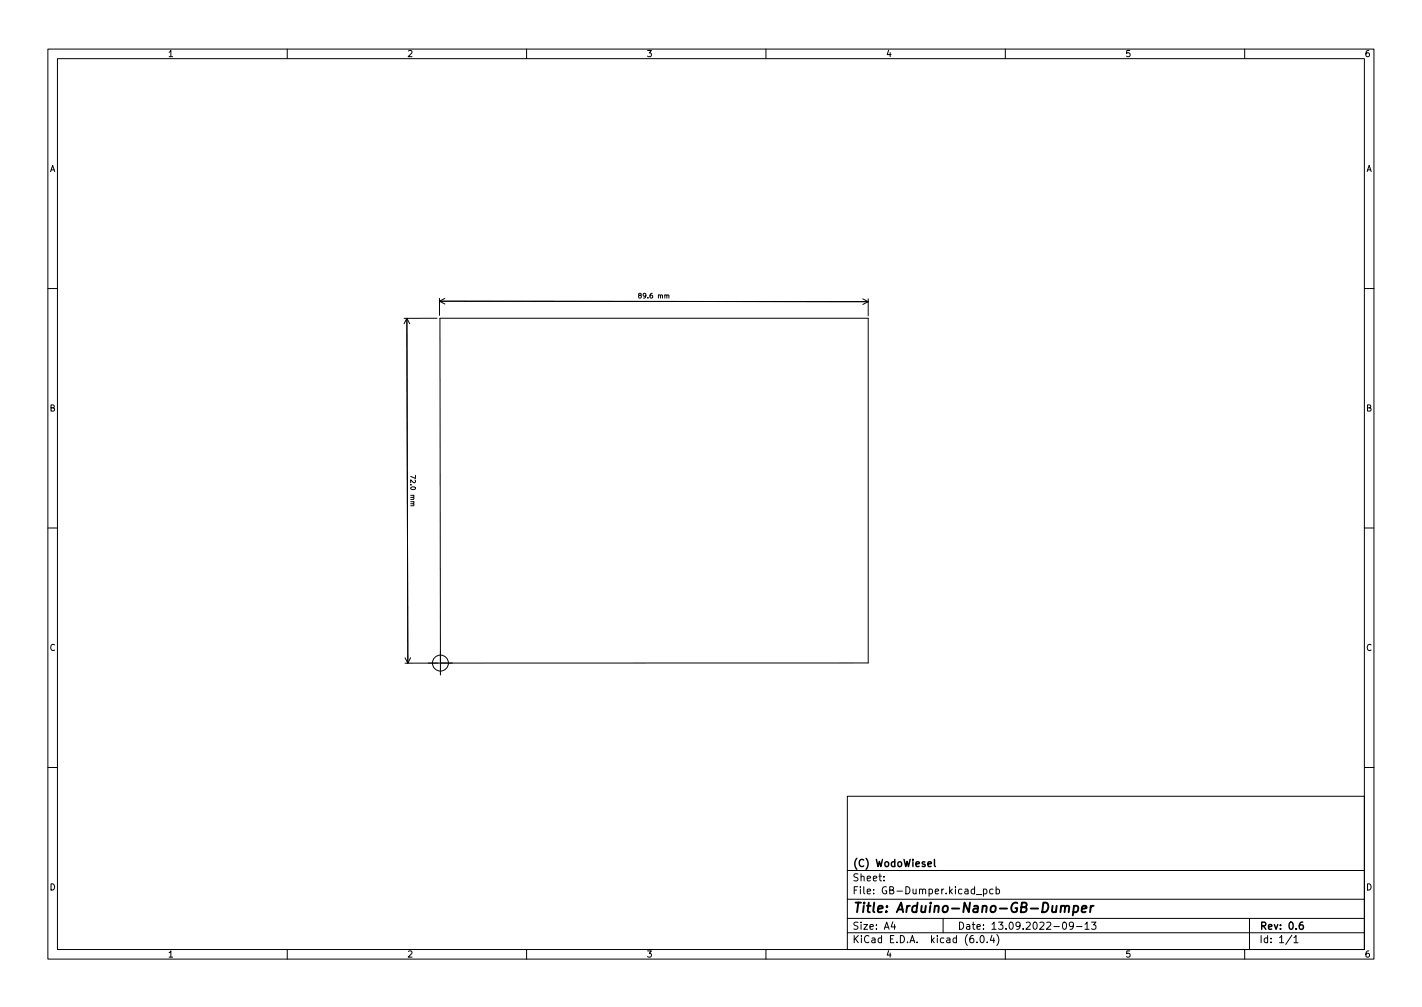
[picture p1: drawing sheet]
<svg xmlns="http://www.w3.org/2000/svg" width="297mm" height="210mm" viewBox="0 0 297 210" stroke-linecap="round" stroke-linejoin="round" font-family="sans-serif">
<defs><g id="words">
<text font-size="2.8" x="178" y="190.6">Title: Arduino-Nano-GB-Dumper</text>
<g font-size="2.1">
<text x="178" y="184">Sheet:</text>
<text x="178" y="181">(C) WodoWiesel</text>
<text x="178" y="186.7">File: GB-Dumper.kicad_pcb</text>
<text x="178" y="196.9">KiCad E.D.A. kicad (6.0.4)</text>
<text x="178" y="194.1">Size: A4</text>
<text x="200" y="194.1">Date: 13.09.2022-09-13</text>
<text x="263" y="194.1">Rev: 0.6</text>
<text x="263" y="196.9">Id: 1/1</text>
</g>
<g font-size="1.8">
<text x="35" y="11.9">1</text>
<text x="85" y="11.9">2</text>
<text x="135" y="11.9">3</text>
<text x="185" y="11.9">4</text>
<text x="235" y="11.9">5</text>
<text x="285" y="11.9">6</text>
<text x="10.3" y="35.9">A</text>
<text x="285.3" y="35.9">A</text>
<text x="10.3" y="85.9">B</text>
<text x="285.3" y="85.9">B</text>
<text x="10.3" y="135.9">C</text>
<text x="285.3" y="135.9">C</text>
<text x="10.3" y="185.9">D</text>
<text x="285.3" y="185.9">D</text>
<text x="35" y="199.9">1</text>
<text x="85" y="199.9">2</text>
<text x="135" y="199.9">3</text>
<text x="185" y="199.9">4</text>
<text x="235" y="199.9">5</text>
<text x="285" y="199.9">6</text>
</g>
<g font-size="1.4">
<text x="133.8" y="62.3">89.6 mm</text>
<text x="85.7" y="99.7" transform="rotate(90 85.7 99.7)">72.0 mm</text>
</g>
</g></defs>
<g fill="none" stroke="#000" stroke-width=".21">
<path d="M10 10.2h277v190.1h-277zM12 12.2h273v186.1h-273zM60 10.2v2M110 10.2v2M160 10.2v2M210 10.2v2M260 10.2v2M10 60.2h2M85 66.5l.2 72M85 66.5l-.6 1.1M85 66.5l.6 1.1M91.3 66.4l-6.9 .1"/>
<path d="M91.8 62.9l89.6 .1M91.8 62.9l1.1 .6M91.8 62.3v3.5M92.9 62.3l-1.1 .6M180.2 62.4l1.2 .6M181.4 63l-1.2 .6M181.4 62.4v3.5M285 60.2h2M10 110.2h2M285 110.2h2M84.6 137.3l.6 1.2M85.8 137.3l-.6 1.2"/>
<path d="M92 138.4l-.1-72h89.5v72l-96.8 .1M92 135.9v5M10 160.2h2M177 166.3h108v32h-108zM285 160.2h2M60 198.3v2M110 198.3v2M160 198.3v2M177 194.8h108M177 191.8h108M177 187.8h108M177 181.8h108"/>
<path d="M184.6 183.8v.1M184.6 183v.1M186.5 192.5l-.4 1h1M186.9 193v1M197 191.8v3M203.9 186.8h1.2M204.1 196.7v.1M204.9 195.4l.2-.1a.8 .8 0 0 1 .5 .8 .8 .8 0 0 1-.5 .7 1 1 0 0 1-.2-1.4zM205.4 185.7l.5-.1 .2 .3-.1 .7h-.6M205.4 185.6v1.5M206.2 196.7v.1M207.2 195.3l-.3 1h.9"/>
<path d="M207.4 185.7l-.4-.1-.3 .3 .2 .7h.5M207.6 195.8v1M208.1 185.7l.4-.1 .3 .3-.2 .7h-.5M208.1 185.1v1.5M208.2 195.1a1.72 1.72 0 0 1 0 2.3M210 198.3v2M222.1 192.6l.2-.1a.8 .8 0 0 1 .5 .8 .8 .8 0 0 1-.5 .7 1 1 0 0 1-.2-1.4zM224.2 193.2l-.3 .3h-.3l-.2-.3 .1-.6 .4-.1 .2 .2a.99 .99 0 0 1-.3 1.3h-.3M224.9 193.5h1.1M226.6 193l.5-.5v1.5M226.6 194h.9M228 192.5h.9l-.5 .6 .5 .1v.7l-.3 .1-.6-.1"/>
<path d="M260 198.3v2M261 191.8v6.5M269.9 195.3l-1.3 1.9M270.3 195.8l.4-.5v1.5M270.3 196.8h.8"/>
<circle cx="92" cy="138.4" r="1.67"/>
</g>
<path d="M195.2 179.4v1.3l.2 .2M193.8 180.4l.8-.1-.1-.3-.4-.1-.3 .2 .1 .8h.6M272.1 192.5l-.4 .1a1.01 1.01 0 0 0 0 1.4l.5-.1 .1-.5-.3-.3h-.3l-.3 .3" fill="none" stroke="#000" stroke-width=".3"/>
<path d="M221.7 189.3l.3-.2 .4 .1v1.3M222.5 189.4a.5 .5 0 0 1 .8-.2l-.1 1.3M224.3 189.2h.8l.2 .3-.1 .6a.66 .66 0 0 1-1 .3M224.3 189.1l-.2 2M226 189.8l1-.2-.1-.4h-.8l-.2 1 .3 .3 .6-.1M227.9 189.1l-.2 1.4M228.4 189.1l-.4 .1-.2 .3" fill="none" stroke="#000" stroke-width=".4"/>
<use href="#words"/>
</svg>
